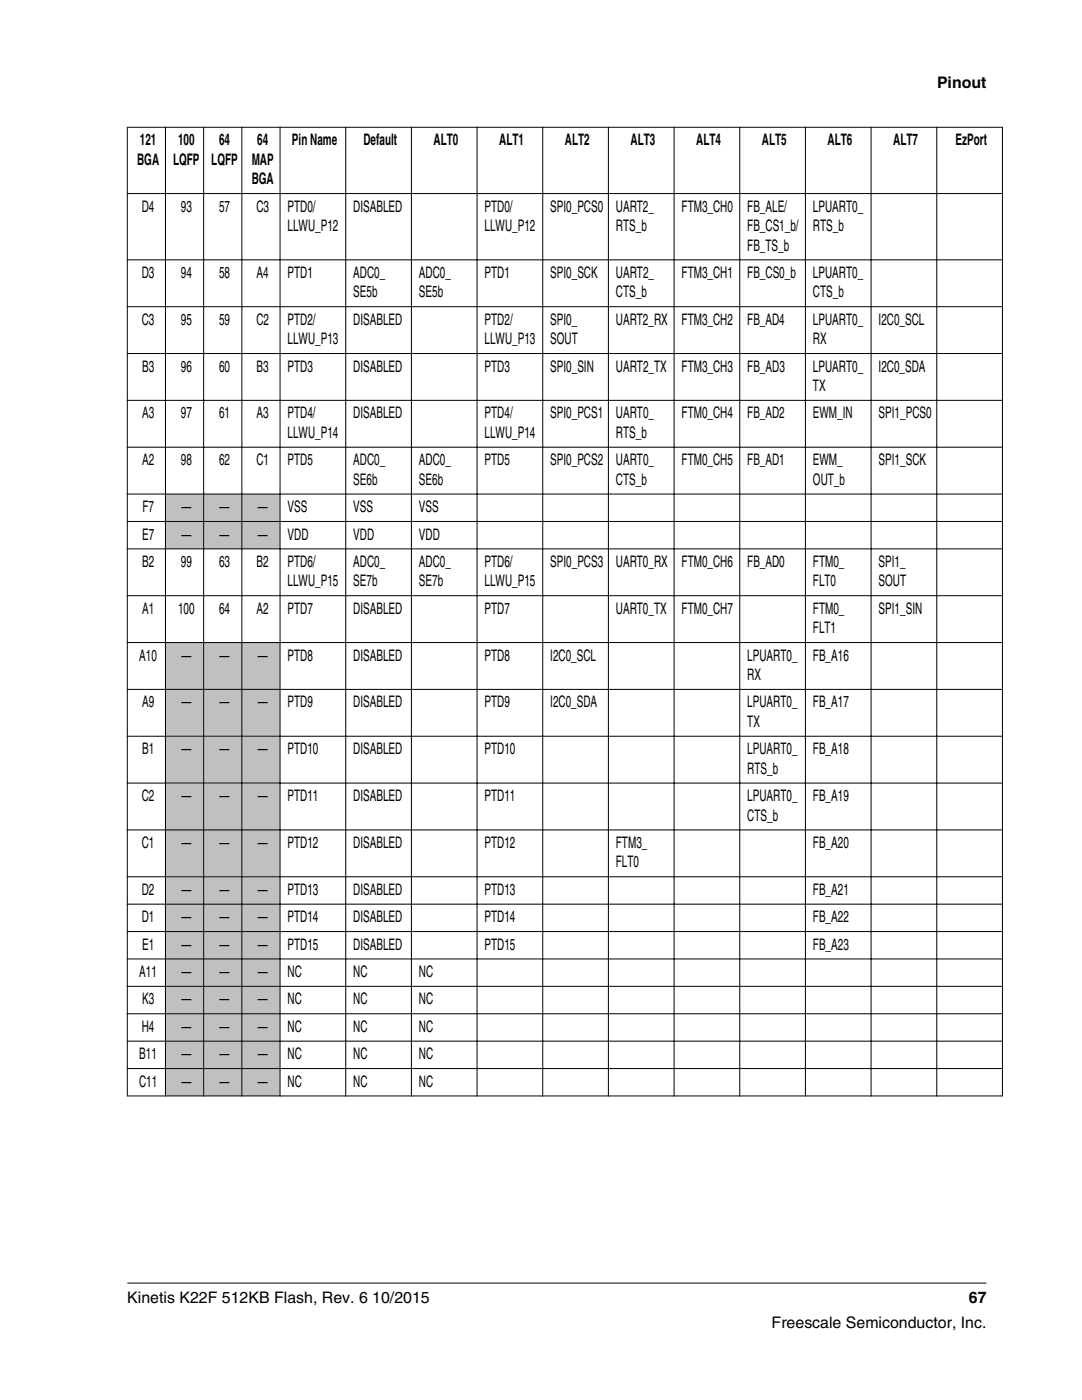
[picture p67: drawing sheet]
<svg xmlns="http://www.w3.org/2000/svg" width="216mm" height="279mm" viewBox="0 0 216 279" stroke-linecap="round" stroke-linejoin="round" font-family="sans-serif">
<defs><g id="words">
<g font-size="3.2">
<text x="187" y="17.5">Pinout</text>
<text x="27.9" y="29">121</text>
<text x="35.5" y="29">100</text>
<text x="43.7" y="29">64</text>
<text x="51.3" y="29">64</text>
<text x="58.3" y="29">Pin Name</text>
<text x="72.5" y="29">Default</text>
<text x="86.5" y="29">ALT0</text>
<text x="99.6" y="29">ALT1</text>
<text x="112.7" y="29">ALT2</text>
<text x="125.8" y="29">ALT3</text>
<text x="138.9" y="29">ALT4</text>
<text x="152" y="29">ALT5</text>
<text x="165.1" y="29">ALT6</text>
<text x="178.2" y="29">ALT7</text>
<text x="190.7" y="29">EzPort</text>
<text x="27.4" y="32.9">BGA</text>
<text x="34.5" y="32.9">LQFP</text>
<text x="42.2" y="32.9">LQFP</text>
<text x="50.2" y="32.9">MAP</text>
<text x="50.2" y="36.8">BGA</text>
<text x="28.3" y="42.2">D4</text>
<text x="36.1" y="42.2">93</text>
<text x="43.7" y="42.2">57</text>
<text x="51.2" y="42.2">C3</text>
<text x="57.4" y="46.1">LLWU_P12</text>
<text x="57.4" y="42.2">PTD0/</text>
<text x="70.5" y="42.2">DISABLED</text>
<text x="96.7" y="42.2">PTD0/</text>
<text x="96.7" y="46.1">LLWU_P12</text>
<text x="109.8" y="42.2">SPI0_PCS0</text>
<text x="122.9" y="46.1">RTS_b</text>
<text x="122.9" y="42.2">UART2_</text>
<text x="136" y="42.2">FTM3_CH0</text>
<text x="149.1" y="46.1">FB_CS1_b/</text>
<text x="149.1" y="42.2">FB_ALE/</text>
<text x="162.2" y="42.2">LPUART0_</text>
<text x="162.2" y="46.1">RTS_b</text>
<text x="149.1" y="50">FB_TS_b</text>
<text x="28.3" y="55.5">D3</text>
<text x="36.1" y="55.5">94</text>
<text x="43.7" y="55.5">58</text>
<text x="51.2" y="55.5">A4</text>
<text x="57.4" y="55.5">PTD1</text>
<text x="70.5" y="55.5">ADC0_</text>
<text x="70.5" y="59.3">SE5b</text>
<text x="83.6" y="55.5">ADC0_</text>
<text x="83.6" y="59.3">SE5b</text>
<text x="96.7" y="55.5">PTD1</text>
<text x="109.8" y="55.5">SPI0_SCK</text>
<text x="122.9" y="59.3">CTS_b</text>
<text x="122.9" y="55.5">UART2_</text>
<text x="136" y="55.5">FTM3_CH1</text>
<text x="149.1" y="55.5">FB_CS0_b</text>
<text x="162.2" y="59.3">CTS_b</text>
<text x="162.2" y="55.5">LPUART0_</text>
<text x="28.3" y="64.8">C3</text>
<text x="36.1" y="64.8">95</text>
<text x="43.7" y="64.8">59</text>
<text x="51.2" y="64.8">C2</text>
<text x="57.4" y="64.8">PTD2/</text>
<text x="70.5" y="64.8">DISABLED</text>
<text x="96.7" y="64.8">PTD2/</text>
<text x="109.8" y="64.8">SPI0_</text>
<text x="122.9" y="64.8">UART2_RX</text>
<text x="136" y="64.8">FTM3_CH2</text>
<text x="149.1" y="64.8">FB_AD4</text>
<text x="162.2" y="64.8">LPUART0_</text>
<text x="175.3" y="64.8">I2C0_SCL</text>
<text x="57.4" y="68.7">LLWU_P13</text>
<text x="96.7" y="68.7">LLWU_P13</text>
<text x="109.8" y="68.7">SOUT</text>
<text x="162.2" y="68.7">RX</text>
<text x="28.4" y="74.2">B3</text>
<text x="36.1" y="74.2">96</text>
<text x="43.7" y="74.2">60</text>
<text x="51.2" y="74.2">B3</text>
<text x="57.4" y="74.2">PTD3</text>
<text x="70.5" y="74.2">DISABLED</text>
<text x="96.7" y="74.2">PTD3</text>
<text x="109.8" y="74.2">SPI0_SIN</text>
<text x="122.9" y="74.2">UART2_TX</text>
<text x="136" y="74.2">FTM3_CH3</text>
<text x="149.1" y="74.2">FB_AD3</text>
<text x="162.2" y="74.2">LPUART0_</text>
<text x="175.3" y="74.2">I2C0_SDA</text>
<text x="28.4" y="83.5">A3</text>
<text x="36.1" y="83.5">97</text>
<text x="43.7" y="83.5">61</text>
<text x="51.2" y="83.5">A3</text>
<text x="57.4" y="83.5">PTD4/</text>
<text x="70.5" y="83.5">DISABLED</text>
<text x="96.7" y="83.5">PTD4/</text>
<text x="109.8" y="83.5">SPI0_PCS1</text>
<text x="122.9" y="83.5">UART0_</text>
<text x="136" y="83.5">FTM0_CH4</text>
<text x="149.1" y="83.5">FB_AD2</text>
<text x="162.2" y="78">TX</text>
<text x="162.2" y="83.5">EWM_IN</text>
<text x="175.3" y="83.5">SPI1_PCS0</text>
<text x="57.4" y="87.4">LLWU_P14</text>
<text x="96.7" y="87.4">LLWU_P14</text>
<text x="122.9" y="87.4">RTS_b</text>
<text x="28.4" y="92.9">A2</text>
<text x="36.1" y="92.9">98</text>
<text x="43.7" y="92.9">62</text>
<text x="51.2" y="92.9">C1</text>
<text x="57.4" y="92.9">PTD5</text>
<text x="70.5" y="92.9">ADC0_</text>
<text x="83.6" y="92.9">ADC0_</text>
<text x="96.7" y="92.9">PTD5</text>
<text x="109.8" y="92.9">SPI0_PCS2</text>
<text x="122.9" y="92.9">UART0_</text>
<text x="136" y="92.9">FTM0_CH5</text>
<text x="149.1" y="92.9">FB_AD1</text>
<text x="162.2" y="92.9">EWM_</text>
<text x="175.3" y="92.9">SPI1_SCK</text>
<text x="70.5" y="96.7">SE6b</text>
<text x="83.6" y="96.7">SE6b</text>
<text x="122.9" y="96.7">CTS_b</text>
<text x="162.2" y="96.7">OUT_b</text>
<text x="28.3" y="107.7">E7</text>
<text x="28.4" y="102.2">F7</text>
<text x="36.2" y="102.2">—</text>
<text x="36.2" y="107.7">—</text>
<text x="43.8" y="102.2">—</text>
<text x="43.8" y="107.7">—</text>
<text x="51.4" y="102.2">—</text>
<text x="51.4" y="107.7">—</text>
<text x="57.4" y="102.2">VSS</text>
<text x="57.4" y="107.7">VDD</text>
<text x="70.5" y="102.2">VSS</text>
<text x="70.5" y="107.7">VDD</text>
<text x="83.6" y="102.2">VSS</text>
<text x="83.6" y="107.7">VDD</text>
<text x="28.3" y="113.1">B2</text>
<text x="36.1" y="113.1">99</text>
<text x="43.7" y="113.1">63</text>
<text x="51.2" y="113.1">B2</text>
<text x="57.4" y="113.1">PTD6/</text>
<text x="70.5" y="113.1">ADC0_</text>
<text x="83.6" y="113.1">ADC0_</text>
<text x="96.7" y="113.1">PTD6/</text>
<text x="109.8" y="113.1">SPI0_PCS3</text>
<text x="122.9" y="113.1">UART0_RX</text>
<text x="136" y="113.1">FTM0_CH6</text>
<text x="149.1" y="113.1">FB_AD0</text>
<text x="162.2" y="113.1">FTM0_</text>
<text x="175.3" y="113.1">SPI1_</text>
<text x="57.4" y="117">LLWU_P15</text>
<text x="70.5" y="117">SE7b</text>
<text x="83.6" y="117">SE7b</text>
<text x="96.7" y="117">LLWU_P15</text>
<text x="162.2" y="117">FLT0</text>
<text x="175.3" y="117">SOUT</text>
<text x="28.3" y="122.5">A1</text>
<text x="35.5" y="122.5">100</text>
<text x="43.7" y="122.5">64</text>
<text x="51.2" y="122.5">A2</text>
<text x="57.4" y="122.5">PTD7</text>
<text x="70.5" y="122.5">DISABLED</text>
<text x="96.7" y="122.5">PTD7</text>
<text x="122.9" y="122.5">UART0_TX</text>
<text x="136" y="122.5">FTM0_CH7</text>
<text x="162.2" y="122.5">FTM0_</text>
<text x="175.3" y="122.5">SPI1_SIN</text>
<text x="27.8" y="131.8">A10</text>
<text x="36.2" y="131.8">—</text>
<text x="43.8" y="131.8">—</text>
<text x="51.4" y="131.8">—</text>
<text x="57.4" y="131.8">PTD8</text>
<text x="70.5" y="131.8">DISABLED</text>
<text x="96.7" y="131.8">PTD8</text>
<text x="109.8" y="131.8">I2C0_SCL</text>
<text x="149.1" y="131.8">LPUART0_</text>
<text x="162.2" y="126.4">FLT1</text>
<text x="162.2" y="131.8">FB_A16</text>
<text x="149.1" y="135.7">RX</text>
<text x="28.3" y="141.2">A9</text>
<text x="36.2" y="141.2">—</text>
<text x="43.8" y="141.2">—</text>
<text x="51.4" y="141.2">—</text>
<text x="57.4" y="141.2">PTD9</text>
<text x="70.5" y="141.2">DISABLED</text>
<text x="96.7" y="141.2">PTD9</text>
<text x="109.8" y="141.2">I2C0_SDA</text>
<text x="149.1" y="141.2">LPUART0_</text>
<text x="162.2" y="141.2">FB_A17</text>
<text x="149.1" y="145.1">TX</text>
<text x="28.3" y="150.5">B1</text>
<text x="36.2" y="150.5">—</text>
<text x="43.8" y="150.5">—</text>
<text x="51.4" y="150.5">—</text>
<text x="57.4" y="150.5">PTD10</text>
<text x="70.5" y="150.5">DISABLED</text>
<text x="96.7" y="150.5">PTD10</text>
<text x="149.1" y="150.5">LPUART0_</text>
<text x="149.1" y="154.4">RTS_b</text>
<text x="162.2" y="150.5">FB_A18</text>
<text x="28.3" y="159.9">C2</text>
<text x="36.2" y="159.9">—</text>
<text x="43.8" y="159.9">—</text>
<text x="51.4" y="159.9">—</text>
<text x="57.4" y="159.9">PTD11</text>
<text x="70.5" y="159.9">DISABLED</text>
<text x="96.7" y="159.9">PTD11</text>
<text x="149.1" y="159.9">LPUART0_</text>
<text x="162.2" y="159.9">FB_A19</text>
<text x="149.1" y="163.8">CTS_b</text>
<text x="28.3" y="169.2">C1</text>
<text x="36.2" y="169.2">—</text>
<text x="43.8" y="169.2">—</text>
<text x="51.4" y="169.2">—</text>
<text x="57.4" y="169.2">PTD12</text>
<text x="70.5" y="169.2">DISABLED</text>
<text x="96.7" y="169.2">PTD12</text>
<text x="122.9" y="169.2">FTM3_</text>
<text x="122.9" y="173.1">FLT0</text>
<text x="162.2" y="169.2">FB_A20</text>
<text x="28.3" y="178.6">D2</text>
<text x="36.2" y="178.6">—</text>
<text x="43.8" y="178.6">—</text>
<text x="51.4" y="178.6">—</text>
<text x="57.4" y="178.6">PTD13</text>
<text x="70.5" y="178.6">DISABLED</text>
<text x="96.7" y="178.6">PTD13</text>
<text x="162.2" y="178.6">FB_A21</text>
<text x="28.3" y="184.1">D1</text>
<text x="36.2" y="184.1">—</text>
<text x="43.8" y="184.1">—</text>
<text x="51.4" y="184.1">—</text>
<text x="57.4" y="184.1">PTD14</text>
<text x="70.5" y="184.1">DISABLED</text>
<text x="96.7" y="184.1">PTD14</text>
<text x="162.2" y="184.1">FB_A22</text>
<text x="28.3" y="189.5">E1</text>
<text x="36.2" y="189.5">—</text>
<text x="43.8" y="189.5">—</text>
<text x="51.4" y="189.5">—</text>
<text x="57.4" y="189.5">PTD15</text>
<text x="70.5" y="189.5">DISABLED</text>
<text x="96.7" y="189.5">PTD15</text>
<text x="162.2" y="189.5">FB_A23</text>
<text x="27.8" y="195">A11</text>
<text x="36.2" y="195">—</text>
<text x="43.8" y="195">—</text>
<text x="51.4" y="195">—</text>
<text x="57.4" y="195">NC</text>
<text x="70.5" y="195">NC</text>
<text x="83.6" y="195">NC</text>
<text x="28.3" y="200.5">K3</text>
<text x="36.2" y="200.5">—</text>
<text x="43.8" y="200.5">—</text>
<text x="51.4" y="200.5">—</text>
<text x="57.4" y="200.5">NC</text>
<text x="70.5" y="200.5">NC</text>
<text x="83.6" y="200.5">NC</text>
<text x="28.3" y="205.9">H4</text>
<text x="36.2" y="205.9">—</text>
<text x="43.8" y="205.9">—</text>
<text x="51.4" y="205.9">—</text>
<text x="57.4" y="205.9">NC</text>
<text x="70.5" y="205.9">NC</text>
<text x="83.6" y="205.9">NC</text>
<text x="27.8" y="211.4">B11</text>
<text x="36.2" y="211.4">—</text>
<text x="43.8" y="211.4">—</text>
<text x="51.4" y="211.4">—</text>
<text x="57.4" y="211.4">NC</text>
<text x="70.5" y="211.4">NC</text>
<text x="83.6" y="211.4">NC</text>
<text x="27.7" y="216.9">C11</text>
<text x="36.2" y="216.9">—</text>
<text x="43.8" y="216.9">—</text>
<text x="51.4" y="216.9">—</text>
<text x="57.4" y="216.9">NC</text>
<text x="70.5" y="216.9">NC</text>
<text x="83.6" y="216.9">NC</text>
<text x="25.4" y="260">Kinetis K22F 512KB Flash, Rev. 6 10/2015</text>
<text x="193.3" y="260">67</text>
<text x="154" y="265">Freescale Semiconductor, Inc.</text>
</g>
</g></defs>
<g fill="#c0c0c0">
<path d="M33.1 98.7h7.5v5.3h-7.5z" fill-rule="evenodd"/>
<path d="M40.7 98.7h7.5v5.3h-7.5z" fill-rule="evenodd"/>
<path d="M48.3 98.7h7.5v5.3h-7.5z" fill-rule="evenodd"/>
<path d="M33.1 104.2h7.5v5.2h-7.5z" fill-rule="evenodd"/>
<path d="M40.7 104.2h7.5v5.2h-7.5z" fill-rule="evenodd"/>
<path d="M48.3 104.2h7.5v5.2h-7.5z" fill-rule="evenodd"/>
<path d="M33.1 128.3h7.5v9.2h-7.5z" fill-rule="evenodd"/>
<path d="M40.7 128.3h7.5v9.2h-7.5z" fill-rule="evenodd"/>
<path d="M48.3 128.3h7.5v9.2h-7.5z" fill-rule="evenodd"/>
<path d="M33.1 137.7h7.5v9.1h-7.5z" fill-rule="evenodd"/>
<path d="M40.7 137.7h7.5v9.1h-7.5z" fill-rule="evenodd"/>
<path d="M48.3 137.7h7.5v9.1h-7.5z" fill-rule="evenodd"/>
<path d="M33.1 147h7.5v9.2h-7.5z" fill-rule="evenodd"/>
<path d="M40.7 147h7.5v9.2h-7.5z" fill-rule="evenodd"/>
<path d="M48.3 147h7.5v9.2h-7.5z" fill-rule="evenodd"/>
<path d="M33.1 156.4h7.5v9.1h-7.5z" fill-rule="evenodd"/>
<path d="M40.7 156.4h7.5v9.1h-7.5z" fill-rule="evenodd"/>
<path d="M48.3 156.4h7.5v9.1h-7.5z" fill-rule="evenodd"/>
<path d="M33.1 165.7h7.5v9.2h-7.5z" fill-rule="evenodd"/>
<path d="M40.7 165.7h7.5v9.2h-7.5z" fill-rule="evenodd"/>
<path d="M48.3 165.7h7.5v9.2h-7.5z" fill-rule="evenodd"/>
<path d="M33.1 175.1h7.5v5.3h-7.5z" fill-rule="evenodd"/>
<path d="M40.7 175.1h7.5v5.3h-7.5z" fill-rule="evenodd"/>
<path d="M48.3 175.1h7.5v5.3h-7.5z" fill-rule="evenodd"/>
<path d="M33.1 180.5h7.5v5.3h-7.5z" fill-rule="evenodd"/>
<path d="M40.7 180.5h7.5v5.3h-7.5z" fill-rule="evenodd"/>
<path d="M48.3 180.5h7.5v5.3h-7.5z" fill-rule="evenodd"/>
<path d="M33.1 186h7.5v5.3h-7.5z" fill-rule="evenodd"/>
<path d="M40.7 186h7.5v5.3h-7.5z" fill-rule="evenodd"/>
<path d="M48.3 186h7.5v5.3h-7.5z" fill-rule="evenodd"/>
<path d="M33.1 191.5h7.5v5.3h-7.5z" fill-rule="evenodd"/>
<path d="M40.7 191.5h7.5v5.3h-7.5z" fill-rule="evenodd"/>
<path d="M48.3 191.5h7.5v5.3h-7.5z" fill-rule="evenodd"/>
<path d="M33.1 196.9h7.5v5.3h-7.5z" fill-rule="evenodd"/>
<path d="M40.7 196.9h7.5v5.3h-7.5z" fill-rule="evenodd"/>
<path d="M48.3 196.9h7.5v5.3h-7.5z" fill-rule="evenodd"/>
<path d="M33.1 202.4h7.5v5.3h-7.5z" fill-rule="evenodd"/>
<path d="M40.7 202.4h7.5v5.3h-7.5z" fill-rule="evenodd"/>
<path d="M48.3 202.4h7.5v5.3h-7.5z" fill-rule="evenodd"/>
<path d="M33.1 207.9h7.5v5.3h-7.5z" fill-rule="evenodd"/>
<path d="M40.7 207.9h7.5v5.3h-7.5z" fill-rule="evenodd"/>
<path d="M48.3 207.9h7.5v5.3h-7.5z" fill-rule="evenodd"/>
<path d="M33.1 213.3h7.5v5.3h-7.5z" fill-rule="evenodd"/>
<path d="M40.7 213.3h7.5v5.3h-7.5z" fill-rule="evenodd"/>
<path d="M48.3 213.3h7.5v5.3h-7.5z" fill-rule="evenodd"/>
</g>
<g fill="none" stroke="#000" stroke-width=".2">
<path d="M25.3 38.6h174.8M25.3 25.4h174.8M25.4 25.3v193.5M33 25.3v193.5M40.6 25.3v193.5M48.3 25.3v193.5M55.9 25.3v193.5M69 25.3v193.5M82.1 25.3v193.5M95.2 25.3v193.5M108.3 25.3v193.5M121.4 25.3v193.5"/>
<path d="M134.5 25.3v193.5M147.6 25.3v193.5M160.7 25.3v193.5M173.8 25.3v193.5M186.9 25.3v193.5M200 25.3v193.5M25.3 51.9h174.8M25.3 61.2h174.8M25.3 70.6h174.8M25.3 79.9h174.8M25.3 89.3h174.8M25.3 98.6h174.8"/>
<path d="M25.3 104.1h174.8M25.3 109.5h174.8M25.3 118.9h174.8M25.3 128.2h174.8M25.3 137.6h174.8M25.3 146.9h174.8M25.3 156.3h174.8M25.3 165.6h174.8M25.3 175h174.8M25.3 180.4h174.8M25.3 185.9h174.8M25.3 191.4h174.8"/>
<path d="M25.3 196.8h174.8M25.3 202.3h174.8M25.3 207.8h174.8M25.3 213.3h174.8M25.3 218.7h174.8M25.4 256.1h171.4"/>
</g>
<use href="#words"/>
</svg>
